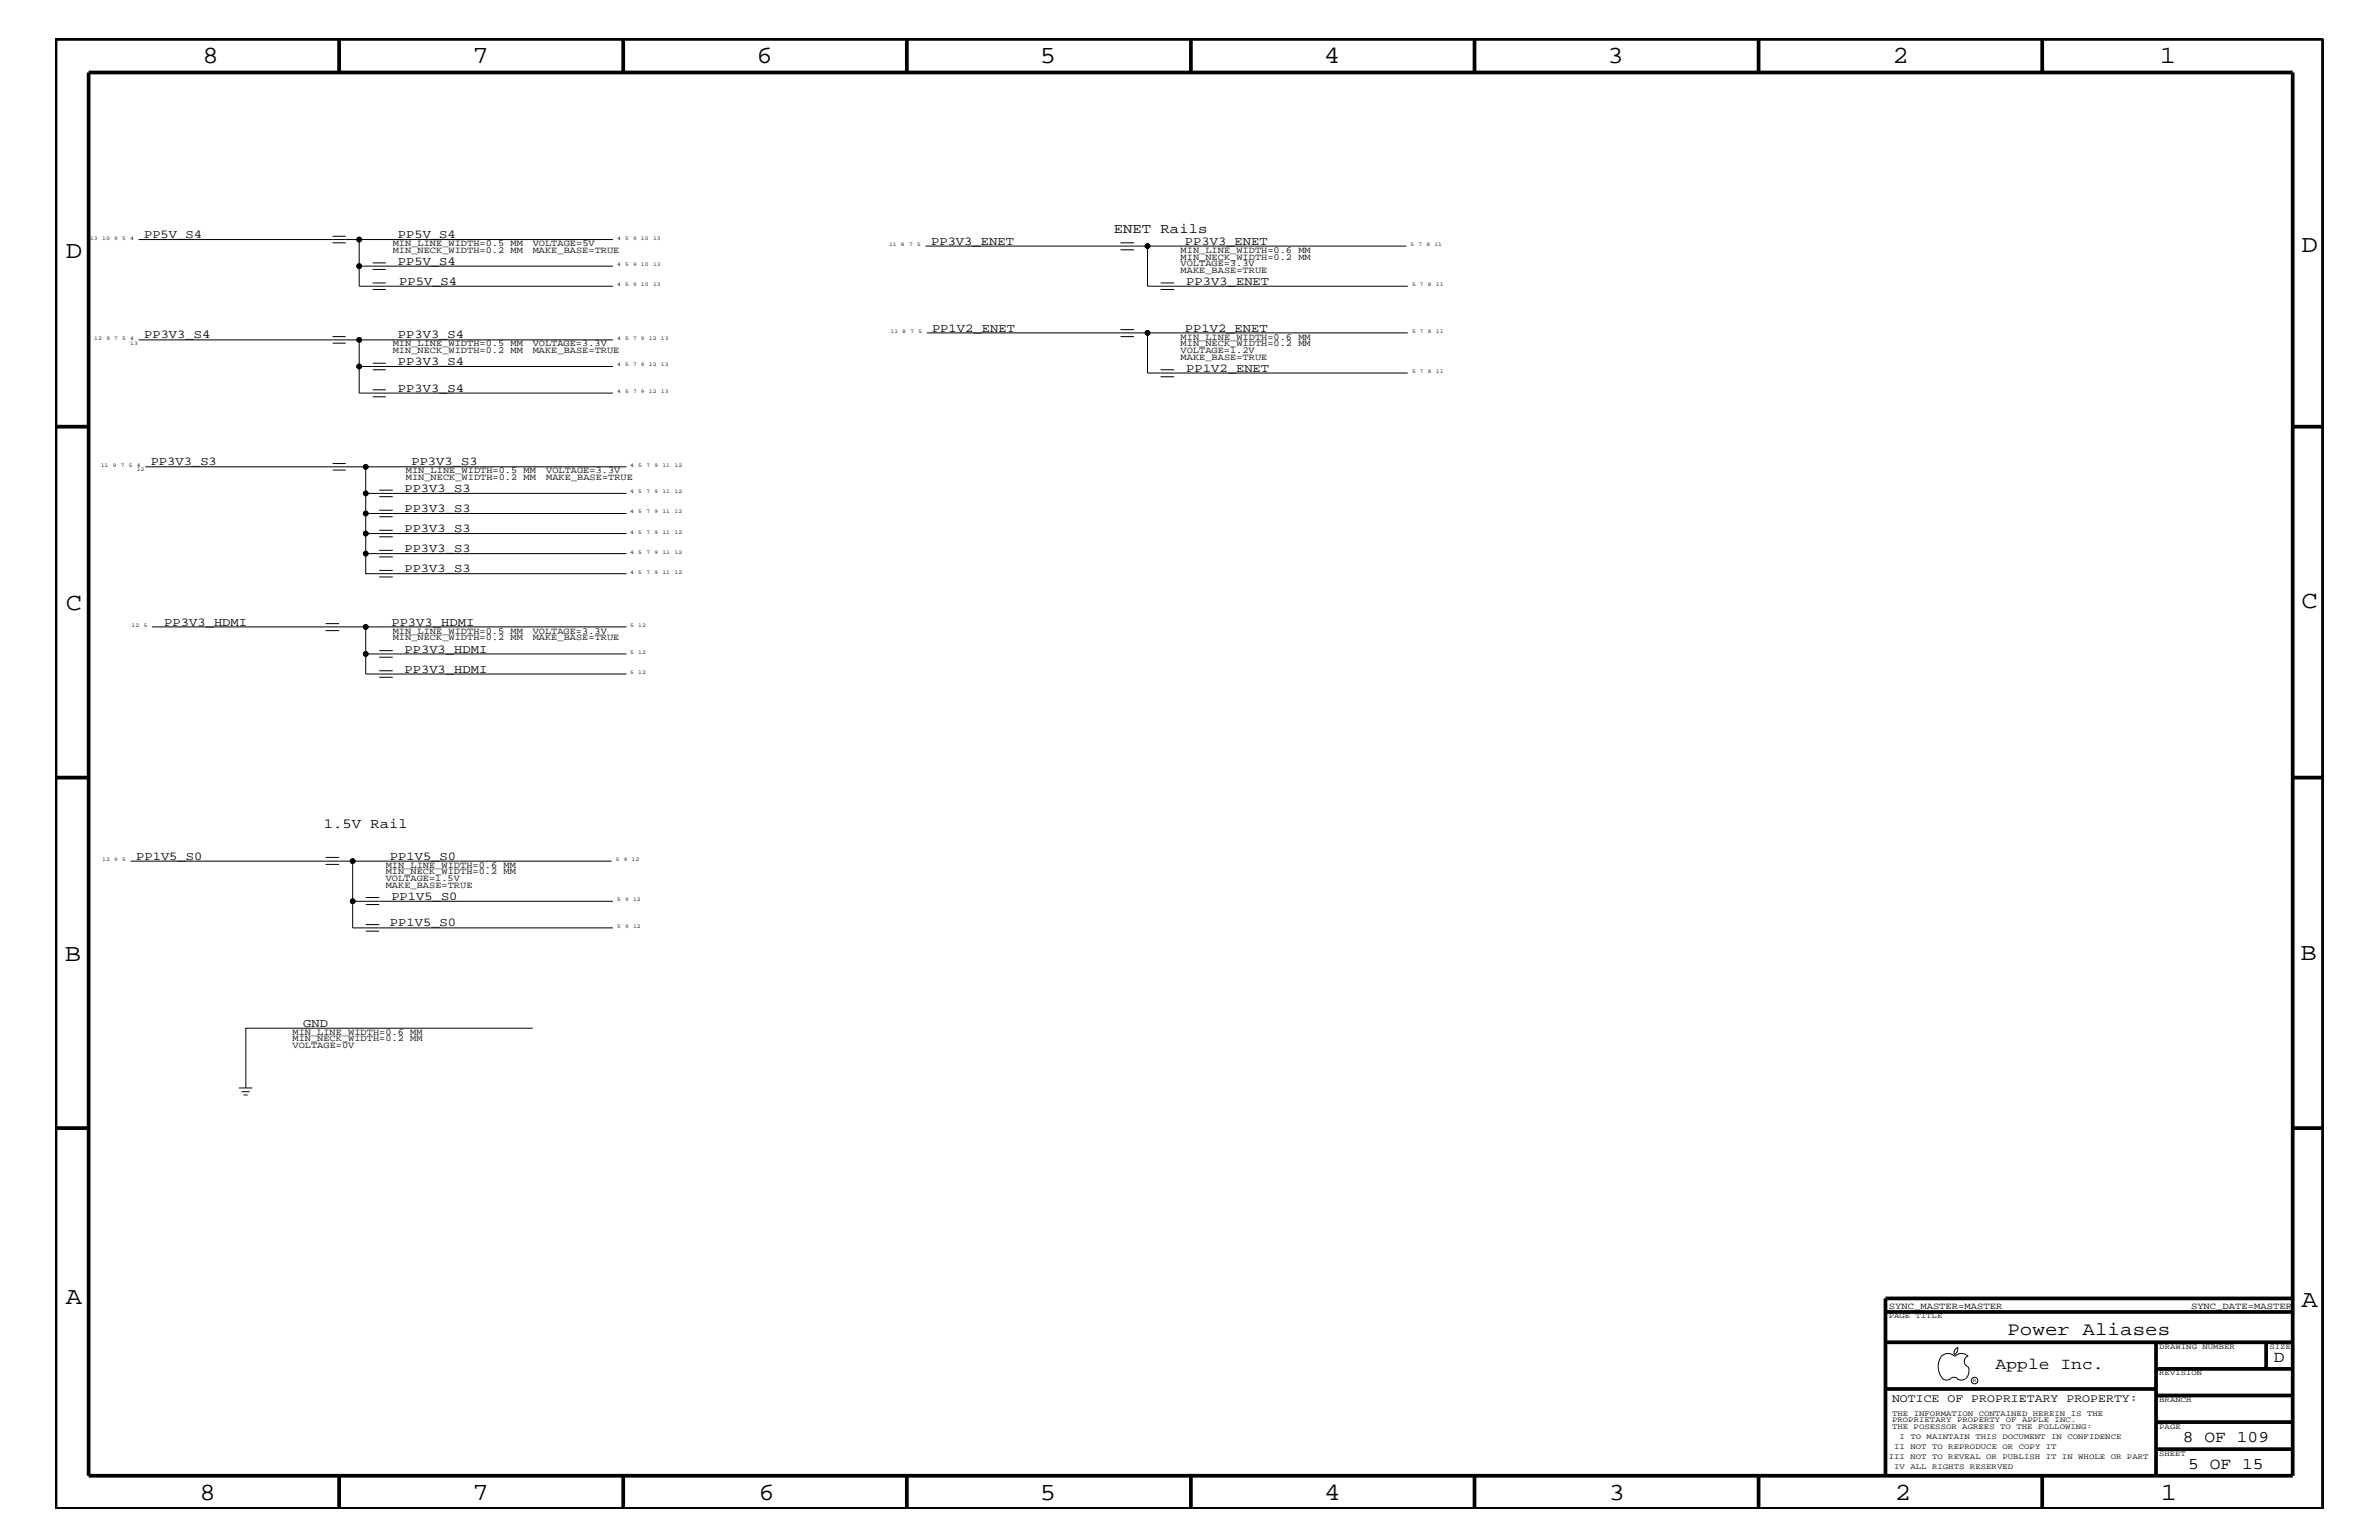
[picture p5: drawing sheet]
<svg xmlns="http://www.w3.org/2000/svg" width="432mm" height="279mm" viewBox="0 0 432 279" stroke-linecap="round" stroke-linejoin="round" font-family="sans-serif">
<defs><g id="words">
<g font-size="4.5">
<text x="36.7" y="11.5">8</text>
<text x="85.8" y="11.5">7</text>
<text x="137.3" y="11.5">6</text>
<text x="188.7" y="11.5">5</text>
<text x="240.3" y="11.5">4</text>
<text x="291.8" y="11.5">3</text>
<text x="343.5" y="11.5">2</text>
<text x="392" y="11.5">1</text>
<text x="11.9" y="46.8">D</text>
<text x="417.7" y="45.7">D</text>
<text x="11.9" y="110.6">C</text>
<text x="417.7" y="110.3">C</text>
<text x="11.8" y="174.3">B</text>
<text x="417.6" y="174.2">B</text>
<text x="11.9" y="236.7">A</text>
<text x="417.7" y="237.1">A</text>
<text x="36.2" y="272.1">8</text>
<text x="85.8" y="272.1">7</text>
<text x="137.7" y="272.1">6</text>
<text x="188.7" y="272.1">5</text>
<text x="240.4" y="272.1">4</text>
<text x="292" y="272.1">3</text>
<text x="343.9" y="272.1">2</text>
<text x="392.2" y="272.1">1</text>
</g>
<text font-size="3.4" x="364.4" y="242.3">Power Aliases</text>
<g font-size="3">
<text x="362.2" y="248.4">Apple Inc.</text>
<text x="412.7" y="247.1">D</text>
<text x="396.2" y="261.6">8 OF 109</text>
<text x="397.2" y="266.6">5 OF 15</text>
</g>
<g font-size="2.5">
<text x="202.1" y="42.3">ENET Rails</text>
<text x="58.8" y="150.1">1.5V Rail</text>
</g>
<g font-size="2.2">
<text x="26.2" y="43.2">PP5V_S4</text>
<text x="72.2" y="43.2">PP5V_S4</text>
<text x="169" y="44.4">PP3V3_ENET</text>
<text x="215.1" y="44.4">PP3V3_ENET</text>
<text x="72.2" y="48">PP5V_S4</text>
<text x="72.5" y="51.7">PP5V_S4</text>
<text x="215.3" y="51.7">PP3V3_ENET</text>
<text x="26.2" y="61.4">PP3V3_S4</text>
<text x="72.2" y="61.4">PP3V3_S4</text>
<text x="169.2" y="60.2">PP1V2_ENET</text>
<text x="215.1" y="60.2">PP1V2_ENET</text>
<text x="72.2" y="71.1">PP3V3_S4</text>
<text x="72.2" y="66.2">PP3V3_S4</text>
<text x="215.3" y="67.5">PP1V2_ENET</text>
<text x="27.3" y="84.4">PP3V3_S3</text>
<text x="73.4" y="89.3">PP3V3_S3</text>
<text x="74.7" y="84.4">PP3V3_S3</text>
<text x="73.4" y="92.9">PP3V3_S3</text>
<text x="73.4" y="96.5">PP3V3_S3</text>
<text x="73.4" y="100.2">PP3V3_S3</text>
<text x="73.4" y="103.8">PP3V3_S3</text>
<text x="29.8" y="113.6">PP3V3_HDMI</text>
<text x="71" y="113.6">PP3V3_HDMI</text>
<text x="73.4" y="118.4">PP3V3_HDMI</text>
<text x="73.4" y="122">PP3V3_HDMI</text>
<text x="24.7" y="156">PP1V5_S0</text>
<text x="70.8" y="156">PP1V5_S0</text>
<text x="71" y="163.3">PP1V5_S0</text>
<text x="70.8" y="168.1">PP1V5_S0</text>
<text x="55" y="186.3">GND</text>
</g>
<text font-size="2.1" x="343.4" y="254.4">NOTICE OF PROPRIETARY PROPERTY:</text>
<g font-size="1.7">
<text x="71.3" y="44.6">MIN_LINE_WIDTH=0.5 MM</text>
<text x="71.3" y="45.9">MIN_NECK_WIDTH=0.2 MM</text>
<text x="96.7" y="45.9">MAKE_BASE=TRUE</text>
<text x="96.7" y="44.6">VOLTAGE=5V</text>
<text x="214.3" y="47.1">MIN_NECK_WIDTH=0.2 MM</text>
<text x="214.3" y="45.9">MIN_LINE_WIDTH=0.6 MM</text>
<text x="214.3" y="48.3">VOLTAGE=3.3V</text>
<text x="214.3" y="49.6">MAKE_BASE=TRUE</text>
<text x="71.3" y="64">MIN_NECK_WIDTH=0.2 MM</text>
<text x="71.3" y="62.9">MIN_LINE_WIDTH=0.5 MM</text>
<text x="96.7" y="62.9">VOLTAGE=3.3V</text>
<text x="96.7" y="64">MAKE_BASE=TRUE</text>
<text x="214.3" y="61.7">MIN_LINE_WIDTH=0.6 MM</text>
<text x="214.3" y="62.9">MIN_NECK_WIDTH=0.2 MM</text>
<text x="214.3" y="64">VOLTAGE=1.2V</text>
<text x="214.3" y="65.3">MAKE_BASE=TRUE</text>
<text x="73.7" y="85.9">MIN_LINE_WIDTH=0.5 MM</text>
<text x="73.7" y="87.1">MIN_NECK_WIDTH=0.2 MM</text>
<text x="99.1" y="85.9">VOLTAGE=3.3V</text>
<text x="99.1" y="87.1">MAKE_BASE=TRUE</text>
<text x="71.3" y="116.2">MIN_NECK_WIDTH=0.2 MM</text>
<text x="71.3" y="115">MIN_LINE_WIDTH=0.5 MM</text>
<text x="96.7" y="115">VOLTAGE=3.3V</text>
<text x="96.7" y="116.2">MAKE_BASE=TRUE</text>
<text x="70" y="158.6">MIN_NECK_WIDTH=0.2 MM</text>
<text x="70" y="161.1">MAKE_BASE=TRUE</text>
<text x="70" y="159.9">VOLTAGE=1.5V</text>
<text x="70" y="157.4">MIN_LINE_WIDTH=0.6 MM</text>
<text x="53.1" y="190.2">VOLTAGE=0V</text>
<text x="53.1" y="188.9">MIN_NECK_WIDTH=0.2 MM</text>
<text x="53.1" y="187.7">MIN_LINE_WIDTH=0.6 MM</text>
<text x="342.8" y="237.4">SYNC_MASTER=MASTER</text>
<text x="397.7" y="237.4">SYNC_DATE=MASTER</text>
</g>
<g font-size="1.4">
<text x="342.8" y="239.2">PAGE TITLE</text>
<text x="391.9" y="244.7">DRAWING NUMBER</text>
<text x="411.9" y="244.7">SIZE</text>
<text x="391.9" y="249.5">REVISION</text>
<text x="343.4" y="256.8">THE INFORMATION CONTAINED HEREIN IS THE</text>
<text x="391.9" y="254.4">BRANCH</text>
<text x="343.4" y="258">PROPRIETARY PROPERTY OF APPLE INC.</text>
<text x="343.4" y="259.3">THE POSESSOR AGREES TO THE FOLLOWING:</text>
<text x="343.8" y="262.9">II NOT TO REPRODUCE OR COPY IT</text>
<text x="344.8" y="261.1">I TO MAINTAIN THIS DOCUMENT IN CONFIDENCE</text>
<text x="391.9" y="259.3">PAGE</text>
<text x="342.8" y="264.7">III NOT TO REVEAL OR PUBLISH IT IN WHOLE OR PART</text>
<text x="343.8" y="266.6">IV ALL RIGHTS RESERVED</text>
<text x="391.9" y="264.1">SHEET</text>
</g>
<g font-size="1">
<text x="16.3" y="43.5">13</text>
<text x="18.5" y="43.5">10</text>
<text x="20.7" y="43.5">9</text>
<text x="22.2" y="43.5">5</text>
<text x="23.6" y="43.5">4</text>
<text x="112" y="43.5">4</text>
<text x="113.5" y="43.5">5</text>
<text x="114.9" y="43.5">9</text>
<text x="116.3" y="43.5">10</text>
<text x="118.5" y="43.5">13</text>
<text x="161.4" y="44.6">11 8</text>
<text x="165" y="44.6">7</text>
<text x="166.5" y="44.6">5</text>
<text x="256" y="44.6">5</text>
<text x="257.5" y="44.6">7</text>
<text x="258.9" y="44.6">8</text>
<text x="260.3" y="44.6">11</text>
<text x="112" y="51.9">4</text>
<text x="112" y="48.3">4</text>
<text x="113.5" y="51.9">5</text>
<text x="113.5" y="48.3">5</text>
<text x="114.9" y="51.9">9</text>
<text x="114.9" y="48.3">9</text>
<text x="116.3" y="51.9">10</text>
<text x="116.3" y="48.3">10</text>
<text x="118.5" y="51.9">13</text>
<text x="118.5" y="48.3">13</text>
<text x="256.3" y="51.9">5</text>
<text x="257.7" y="51.9">7</text>
<text x="259.2" y="51.9">8</text>
<text x="260.6" y="51.9">11</text>
<text x="17.1" y="61.7">12</text>
<text x="19.3" y="61.7">9</text>
<text x="20.7" y="61.7">7</text>
<text x="22.2" y="61.7">5</text>
<text x="23.6" y="62.5">13</text>
<text x="23.6" y="61.7">4</text>
<text x="112" y="61.7">4</text>
<text x="113.5" y="61.7">5</text>
<text x="114.9" y="61.7">7</text>
<text x="116.3" y="61.7">9</text>
<text x="117.8" y="61.7">12</text>
<text x="120" y="61.7">13</text>
<text x="161.6" y="60.4">11 8</text>
<text x="165.3" y="60.4">7</text>
<text x="166.7" y="60.4">5</text>
<text x="256.3" y="60.4">5</text>
<text x="257.7" y="60.4">7</text>
<text x="259.2" y="60.4">8</text>
<text x="260.6" y="60.4">11</text>
<text x="112" y="71.3">4</text>
<text x="112" y="66.5">4</text>
<text x="113.5" y="71.3">5</text>
<text x="113.5" y="66.5">5</text>
<text x="114.9" y="71.3">7</text>
<text x="114.9" y="66.5">7</text>
<text x="116.3" y="71.3">9</text>
<text x="116.3" y="66.5">9</text>
<text x="117.8" y="71.3">12</text>
<text x="117.8" y="66.5">12</text>
<text x="120" y="71.3">13</text>
<text x="120" y="66.5">13</text>
<text x="256.3" y="67.7">5</text>
<text x="257.7" y="67.7">7</text>
<text x="259.2" y="67.7">8</text>
<text x="260.6" y="67.7">11</text>
<text x="18.3" y="84.7">11</text>
<text x="20.5" y="84.7">9</text>
<text x="21.9" y="84.7">7</text>
<text x="23.4" y="84.7">5</text>
<text x="24.8" y="85.5">12</text>
<text x="24.8" y="84.7">4</text>
<text x="114.4" y="89.5">4</text>
<text x="114.4" y="84.7">4</text>
<text x="115.8" y="89.5">5</text>
<text x="115.8" y="84.7">5</text>
<text x="117.3" y="89.5">7</text>
<text x="117.3" y="84.7">7</text>
<text x="118.8" y="89.5">9</text>
<text x="118.8" y="84.7">9</text>
<text x="120.2" y="89.5">11</text>
<text x="120.2" y="84.7">11</text>
<text x="122.4" y="89.5">12</text>
<text x="122.4" y="84.7">12</text>
<text x="114.4" y="93.2">4</text>
<text x="115.8" y="93.2">5</text>
<text x="117.3" y="93.2">7</text>
<text x="118.8" y="93.2">9</text>
<text x="120.2" y="93.2">11</text>
<text x="122.4" y="93.2">12</text>
<text x="114.4" y="96.8">4</text>
<text x="114.4" y="100.4">4</text>
<text x="115.8" y="96.8">5</text>
<text x="115.8" y="100.4">5</text>
<text x="117.3" y="96.8">7</text>
<text x="117.3" y="100.4">7</text>
<text x="118.8" y="96.8">9</text>
<text x="118.8" y="100.4">9</text>
<text x="120.2" y="96.8">11</text>
<text x="120.2" y="100.4">11</text>
<text x="122.4" y="96.8">12</text>
<text x="122.4" y="100.4">12</text>
<text x="114.4" y="104.1">4</text>
<text x="115.8" y="104.1">5</text>
<text x="117.3" y="104.1">7</text>
<text x="118.8" y="104.1">9</text>
<text x="120.2" y="104.1">11</text>
<text x="122.4" y="104.1">12</text>
<text x="23.9" y="113.7">12</text>
<text x="26.1" y="113.7">5</text>
<text x="114.4" y="113.7">5</text>
<text x="115.8" y="113.7">12</text>
<text x="114.4" y="118.6">5</text>
<text x="115.8" y="118.6">12</text>
<text x="114.4" y="122.3">5</text>
<text x="115.8" y="122.3">12</text>
<text x="18.5" y="156.2">12</text>
<text x="20.7" y="156.2">9</text>
<text x="22.2" y="156.2">5</text>
<text x="111.8" y="156.2">5</text>
<text x="113.2" y="156.2">9</text>
<text x="114.6" y="156.2">12</text>
<text x="112" y="163.5">5</text>
<text x="113.5" y="163.5">9</text>
<text x="114.9" y="163.5">12</text>
<text x="112" y="168.3">5</text>
<text x="113.5" y="168.3">9</text>
<text x="114.9" y="168.3">12</text>
<text x="358.1" y="250.7">R</text>
</g>
</g></defs>
<g fill="none" stroke="#000" stroke-width=".18">
<path d="M25.1 43.5h40.1v4.8M60.4 44.1h2.3M60.4 42.9h2.3M65.2 43.5h46.1M67.6 52.5h2.4M67.6 51.3h2.4M67.6 48.9h2.4M67.6 47.7h2.4M111.3 48.3h-46.1v3.6h46.1M168 44.6h87.3M203.4 59.8h2.4M203.4 44.1h2.4"/>
<path d="M203.4 45.3h2.4M208.3 44.6v7.3h47.2M210.7 52.5h2.4M210.7 51.3h2.4M25.1 61.7h40.1v4.8M60.4 61.1h2.3M60.4 62.3h2.3M65.2 61.7h46.1M67.6 67.1h2.4M67.6 65.9h2.4M67.6 72h2.4M67.6 70.7h2.4"/>
<path d="M111.3 66.5h-46.1v4.8h46.1M168.2 60.4h40.1v7.3h47.2M203.4 61.1h2.4M208.3 60.4h47.2M210.7 68.4h2.4M210.7 67.1h2.4M26.4 84.7h40v4.8h47.3M60.4 85.3h2.3M60.4 84.1h2.3M66.4 93.2h47.3M66.4 84.7h47.3M66.4 89.5v7.3"/>
<path d="M68.8 97.4h2.5M68.8 96.2h2.5M68.8 93.8h2.5M68.8 92.6h2.5M68.8 90.1h2.5M68.8 88.9h2.5M68.8 99.9h2.5M113.7 96.8h-47.3v3.6M27.6 113.7h38.8M59.1 114.4h2.5M59.1 113.1h2.5M68.8 101h2.5"/>
<path d="M68.8 119.2h2.5M68.8 118.1h2.5M68.8 104.7h2.5M68.8 103.5h2.5M113.7 118.6h-47.3v3.7h47.3M113.7 113.7h-47.3v4.9M113.7 100.4h-47.3v3.7h47.3M68.8 122.9h2.5M68.8 121.7h2.5M23.7 156.2h40.3M59.1 156.8h2.5M59.1 155.6h2.5"/>
<path d="M111 156.2h-47v7.3M64 163.5v4.8h47.3M64 163.5h47.3M66.4 168.9h2.4M66.4 167.8h2.4M66.4 164.1h2.4M66.4 162.8h2.4M43.3 197.4h2.5M43.9 198.1h1.4M44.2 198.7h.8M96.7 186.5h-52.1v10.9M352.3 246.1a1.72 1.72 0 0 1 2.5 0 1.69 1.69 0 0 1 2.4 0"/>
<path d="M352.4 246a3.2 3.2 0 0 0 .4 4.3l.8 .1 .4-.2M354 250.2l.7-.3 .7 .3M355.2 250.2l.7 .2 .7-.2M355.3 244.4v.3a1.18 1.18 0 0 1-.6 1.1M355.4 244.4a.99 .99 0 0 0-.6 1.4M357.2 246a1.04 1.04 0 0 0-.7 1 1.04 1.04 0 0 0 .7 1M357.3 248l.1 .7a2.11 2.11 0 0 1-.6 1.5"/>
<circle cx="65.2" cy="48.3" r=".42"/>
<circle cx="65.2" cy="43.5" r=".42"/>
<circle cx="208.3" cy="44.6" r=".42"/>
<circle cx="65.2" cy="66.5" r=".42"/>
<circle cx="65.2" cy="61.7" r=".42"/>
<circle cx="208.3" cy="60.4" r=".42"/>
<circle cx="66.4" cy="84.7" r=".42"/>
<circle cx="66.4" cy="93.2" r=".42"/>
<circle cx="66.4" cy="96.8" r=".42"/>
<circle cx="66.4" cy="89.5" r=".42"/>
<circle cx="66.4" cy="118.6" r=".42"/>
<circle cx="66.4" cy="100.4" r=".42"/>
<circle cx="66.4" cy="113.7" r=".42"/>
<circle cx="64" cy="156.2" r=".42"/>
<circle cx="64" cy="163.5" r=".42"/>
<circle cx="358.4" cy="250.5" r=".59"/>
</g>
<g fill="none" stroke="#000" stroke-width=".68" stroke-linecap="butt">
<path d="M10.1 7.1h411.5v266.7h-411.5zM16.1 13.2h400v254.5h-400zM61.6 7.1v6.1M113.1 7.1v6.1M164.6 7.1v6.1M216.2 7.1v6.1M267.6 7.1v6.1M319.2 7.1v6.1M370.7 7.1v6.1M10.1 77.4h6M416.1 77.4h5.5M10.1 141.1h6"/>
<path d="M416.1 141.1h5.5M10.1 204.7h6M416.1 204.7h5.5M342.2 238h73.9M416.1 235.6h-73.9v32.1M342.2 243.5h73.9M342.2 252h49.1M391.3 248.4h24.8M391.3 243.5v24.2M391.3 258h24.8M391.3 253.2h24.8M411.3 243.5v4.9"/>
<path d="M61.6 267.7v6.1M113.1 267.7v6.1M164.6 267.7v6.1M216.2 268v5.8M267.6 267.7v6.1M319.2 267.7v6.1M370.7 267.7v6.1M391.3 262.9h24.8"/>
</g>
<g fill="#000">
<circle cx="65.2" cy="48.3" r=".42"/>
<circle cx="65.2" cy="43.5" r=".42"/>
<circle cx="208.3" cy="44.6" r=".42"/>
<circle cx="65.2" cy="66.5" r=".42"/>
<circle cx="65.2" cy="61.7" r=".42"/>
<circle cx="208.3" cy="60.4" r=".42"/>
<circle cx="66.4" cy="84.7" r=".42"/>
<circle cx="66.4" cy="93.2" r=".42"/>
<circle cx="66.4" cy="96.8" r=".42"/>
<circle cx="66.4" cy="89.5" r=".42"/>
<circle cx="66.4" cy="118.6" r=".42"/>
<circle cx="66.4" cy="100.4" r=".42"/>
<circle cx="66.4" cy="113.7" r=".42"/>
<circle cx="64" cy="156.2" r=".42"/>
<circle cx="64" cy="163.5" r=".42"/>
</g>
<use href="#words"/>
</svg>
